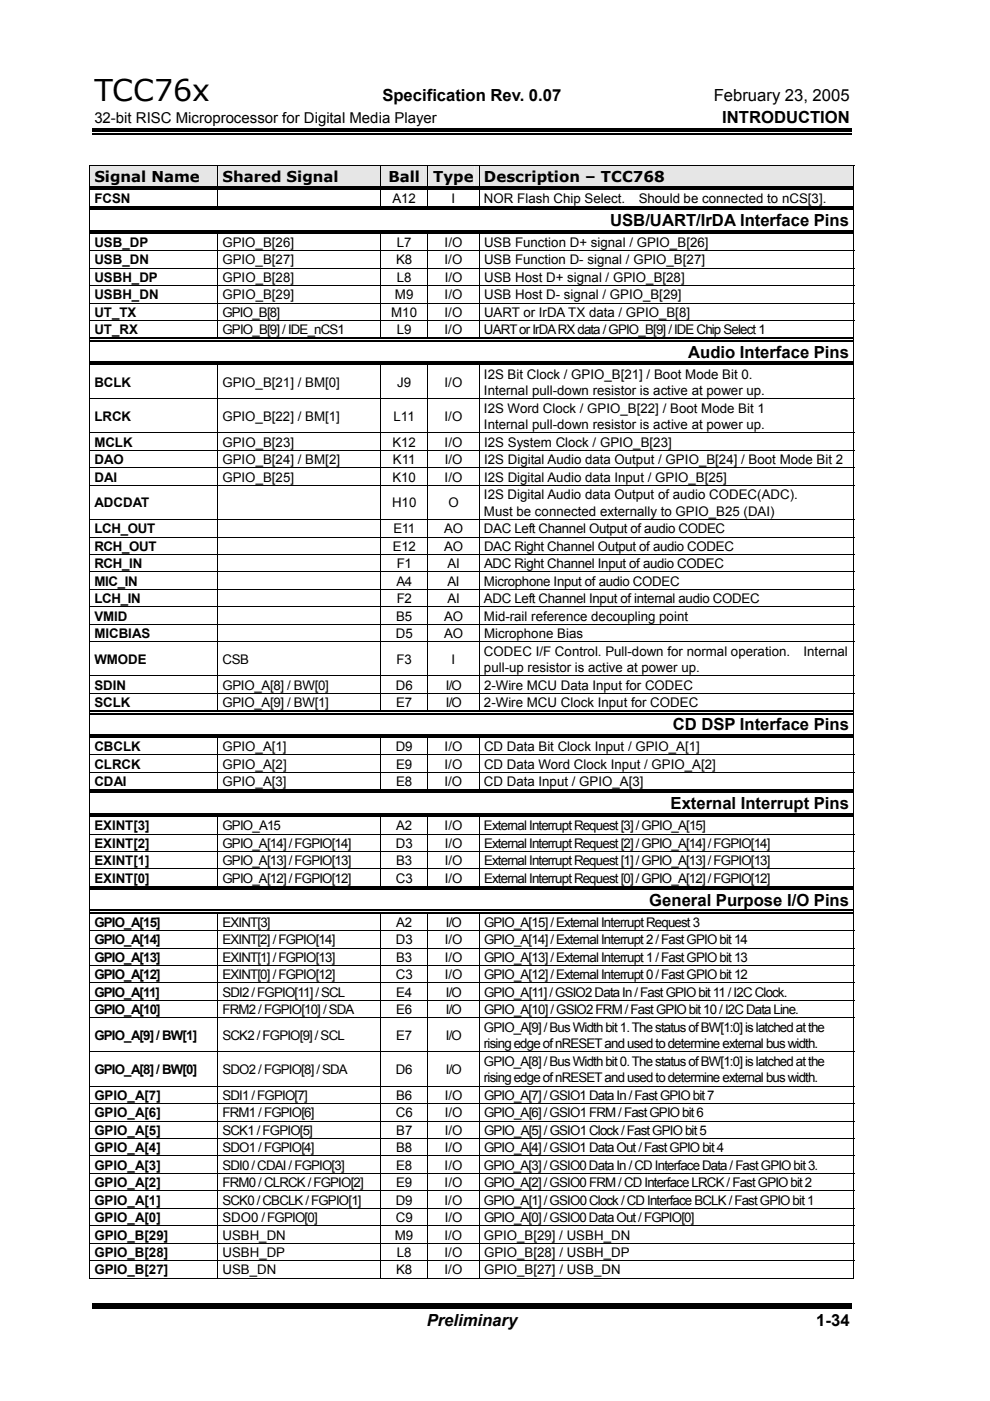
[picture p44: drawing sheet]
<svg xmlns="http://www.w3.org/2000/svg" width="210mm" height="297mm" viewBox="0 0 210 297" stroke-linecap="round" stroke-linejoin="round" font-family="sans-serif">
<defs><g id="words">
<text font-size="6.3" x="20" y="21.4">TCC76x</text>
<g font-size="3.5">
<text x="81.1" y="21.4">Specification Rev. 0.07</text>
<text x="151.3" y="21.4">February 23, 2005</text>
<text x="153.1" y="26.1">INTRODUCTION</text>
<text x="129.4" y="47.9">USB/UART/IrDA Interface Pins</text>
<text x="145.9" y="75.8">Audio Interface Pins</text>
<text x="142.6" y="154.8">CD DSP Interface Pins</text>
<text x="142.2" y="171.6">External Interrupt Pins</text>
<text x="137.7" y="192">General Purpose I/O Pins</text>
<text x="90.5" y="281.2">Preliminary</text>
<text x="173.1" y="281.2">1-34</text>
</g>
<g font-size="3.2">
<text x="20" y="26.1">32-bit RISC Microprocessor for Digital Media Player</text>
<text x="20" y="38.6">Signal Name</text>
<text x="47.2" y="38.6">Shared Signal</text>
<text x="82.4" y="38.6">Ball</text>
<text x="91.9" y="38.6">Type</text>
<text x="102.6" y="38.6">Description – TCC768</text>
</g>
<g font-size="2.8">
<text x="20" y="43.1">FCSN</text>
<text x="83.2" y="43.1">A12</text>
<text x="95.8" y="43.1">I</text>
<text x="102.6" y="43.1">NOR Flash Chip Select.</text>
<text x="135.4" y="43.1">Should be connected to nCS[3].</text>
<text x="20" y="52.4">USB_DP</text>
<text x="47.2" y="52.4">GPIO_B[26]</text>
<text x="84.1" y="52.4">L7</text>
<text x="94.3" y="52.4">I/O</text>
<text x="102.6" y="52.4">USB Function D+ signal / GPIO_B[26]</text>
<text x="20" y="56.1">USB_DN</text>
<text x="20" y="59.8">USBH_DP</text>
<text x="47.2" y="56.1">GPIO_B[27]</text>
<text x="47.2" y="59.8">GPIO_B[28]</text>
<text x="84" y="56.1">K8</text>
<text x="84.1" y="59.8">L8</text>
<text x="94.3" y="56.1">I/O</text>
<text x="94.3" y="59.8">I/O</text>
<text x="102.6" y="56.1">USB Function D- signal / GPIO_B[27]</text>
<text x="102.6" y="59.8">USB Host D+ signal / GPIO_B[28]</text>
<text x="20" y="63.5">USBH_DN</text>
<text x="47.2" y="63.5">GPIO_B[29]</text>
<text x="83.7" y="63.5">M9</text>
<text x="94.3" y="63.5">I/O</text>
<text x="102.6" y="63.5">USB Host D- signal / GPIO_B[29]</text>
<text x="20" y="67.2">UT_TX</text>
<text x="20" y="70.9">UT_RX</text>
<text x="47.2" y="67.2">GPIO_B[8]</text>
<text x="47.2" y="70.9">GPIO_B[9] / IDE_nCS1</text>
<text x="83" y="67.2">M10</text>
<text x="84.1" y="70.9">L9</text>
<text x="94.3" y="70.9">I/O</text>
<text x="94.3" y="67.2">I/O</text>
<text x="102.6" y="70.9">UART or IrDA RX data / GPIO_B[9] / IDE Chip Select 1</text>
<text x="102.6" y="67.2">UART or IrDA TX data / GPIO_B[8]</text>
<text x="20" y="82">BCLK</text>
<text x="47.2" y="82">GPIO_B[21] / BM[0]</text>
<text x="84.2" y="82">J9</text>
<text x="94.3" y="82">I/O</text>
<text x="102.6" y="80.3">I2S Bit Clock / GPIO_B[21] / Boot Mode Bit 0.</text>
<text x="102.6" y="83.8">Internal pull-down resistor is active at power up.</text>
<text x="20" y="89.2">LRCK</text>
<text x="47.2" y="89.2">GPIO_B[22] / BM[1]</text>
<text x="83.5" y="89.2">L11</text>
<text x="94.3" y="89.2">I/O</text>
<text x="102.6" y="87.5">I2S Word Clock / GPIO_B[22] / Boot Mode Bit 1</text>
<text x="20" y="94.7">MCLK</text>
<text x="47.2" y="94.7">GPIO_B[23]</text>
<text x="83.2" y="94.7">K12</text>
<text x="94.3" y="94.7">I/O</text>
<text x="102.6" y="91">Internal pull-down resistor is active at power up.</text>
<text x="102.6" y="94.7">I2S System Clock / GPIO_B[23]</text>
<text x="20" y="98.4">DAO</text>
<text x="47.2" y="98.4">GPIO_B[24] / BM[2]</text>
<text x="83.3" y="98.4">K11</text>
<text x="94.3" y="98.4">I/O</text>
<text x="102.6" y="98.4">I2S Digital Audio data Output / GPIO_B[24] / Boot Mode Bit 2</text>
<text x="20" y="102.1">DAI</text>
<text x="20" y="107.6">ADCDAT</text>
<text x="47.2" y="102.1">GPIO_B[25]</text>
<text x="83.1" y="107.6">H10</text>
<text x="83.2" y="102.1">K10</text>
<text x="94.3" y="102.1">I/O</text>
<text x="95.1" y="107.6">O</text>
<text x="102.6" y="105.8">I2S Digital Audio data Output of audio CODEC(ADC).</text>
<text x="102.6" y="102.1">I2S Digital Audio data Input / GPIO_B[25]</text>
<text x="20" y="113.1">LCH_OUT</text>
<text x="83.4" y="113.1">E11</text>
<text x="94.2" y="113.1">AO</text>
<text x="102.6" y="109.3">Must be connected externally to GPIO_B25 (DAI)</text>
<text x="102.6" y="113.1">DAC Left Channel Output of audio CODEC</text>
<text x="20" y="116.8">RCH_OUT</text>
<text x="83.3" y="116.8">E12</text>
<text x="94.2" y="116.8">AO</text>
<text x="102.6" y="116.8">DAC Right Channel Output of audio CODEC</text>
<text x="20" y="120.5">RCH_IN</text>
<text x="20" y="124.2">MIC_IN</text>
<text x="84" y="124.2">A4</text>
<text x="84.1" y="120.5">F1</text>
<text x="94.9" y="124.2">AI</text>
<text x="94.9" y="120.5">AI</text>
<text x="102.6" y="124.2">Microphone Input of audio CODEC</text>
<text x="102.6" y="120.5">ADC Right Channel Input of audio CODEC</text>
<text x="20" y="127.9">LCH_IN</text>
<text x="20" y="131.6">VMID</text>
<text x="84" y="131.6">B5</text>
<text x="84.1" y="127.9">F2</text>
<text x="94.2" y="131.6">AO</text>
<text x="94.9" y="127.9">AI</text>
<text x="102.6" y="131.6">Mid-rail reference decoupling point</text>
<text x="102.6" y="127.9">ADC Left Channel Input of internal audio CODEC</text>
<text x="20" y="135.3">MICBIAS</text>
<text x="83.9" y="135.3">D5</text>
<text x="94.2" y="135.3">AO</text>
<text x="102.6" y="135.3">Microphone Bias</text>
<text x="20" y="140.7">WMODE</text>
<text x="47.2" y="140.7">CSB</text>
<text x="84.1" y="140.7">F3</text>
<text x="95.8" y="140.7">I</text>
<text x="102.6" y="139">CODEC I/F Control. Pull-down for normal operation.</text>
<text x="102.6" y="142.5">pull-up resistor is active at power up.</text>
<text x="170.4" y="139">Internal</text>
<text x="20" y="146.2">SDIN</text>
<text x="20" y="149.9">SCLK</text>
<text x="47.2" y="146.2">GPIO_A[8] / BW[0]</text>
<text x="47.2" y="149.9">GPIO_A[9] / BW[1]</text>
<text x="83.9" y="146.2">D6</text>
<text x="84" y="149.9">E7</text>
<text x="94.5" y="149.9">I/O</text>
<text x="94.5" y="146.2">I/O</text>
<text x="102.6" y="149.9">2-Wire MCU Clock Input for CODEC</text>
<text x="102.6" y="146.2">2-Wire MCU Data Input for CODEC</text>
<text x="20" y="159.3">CBCLK</text>
<text x="47.2" y="159.3">GPIO_A[1]</text>
<text x="83.9" y="159.3">D9</text>
<text x="94.3" y="159.3">I/O</text>
<text x="102.6" y="159.3">CD Data Bit Clock Input / GPIO_A[1]</text>
<text x="20" y="163">CLRCK</text>
<text x="20" y="166.7">CDAI</text>
<text x="47.2" y="163">GPIO_A[2]</text>
<text x="47.2" y="166.7">GPIO_A[3]</text>
<text x="84" y="166.7">E8</text>
<text x="84" y="163">E9</text>
<text x="94.3" y="166.7">I/O</text>
<text x="94.3" y="163">I/O</text>
<text x="102.6" y="166.7">CD Data Input / GPIO_A[3]</text>
<text x="102.6" y="163">CD Data Word Clock Input / GPIO_A[2]</text>
<text x="20" y="176">EXINT[3]</text>
<text x="20" y="179.7">EXINT[2]</text>
<text x="47.2" y="176">GPIO_A15</text>
<text x="47.2" y="179.7">GPIO_A[14] / FGPIO[14]</text>
<text x="83.9" y="179.7">D3</text>
<text x="84" y="176">A2</text>
<text x="94.3" y="176">I/O</text>
<text x="94.3" y="179.7">I/O</text>
<text x="102.6" y="176">External Interrupt Request [3] / GPIO_A[15]</text>
<text x="102.6" y="179.7">External Interrupt Request [2] / GPIO_A[14] / FGPIO[14]</text>
<text x="20" y="183.4">EXINT[1]</text>
<text x="47.2" y="183.4">GPIO_A[13] / FGPIO[13]</text>
<text x="84" y="183.4">B3</text>
<text x="94.3" y="183.4">I/O</text>
<text x="102.6" y="183.4">External Interrupt Request [1] / GPIO_A[13] / FGPIO[13]</text>
<text x="20" y="187.1">EXINT[0]</text>
<text x="47.2" y="187.1">GPIO_A[12] / FGPIO[12]</text>
<text x="83.9" y="187.1">C3</text>
<text x="94.3" y="187.1">I/O</text>
<text x="102.6" y="187.1">External Interrupt Request [0] / GPIO_A[12] / FGPIO[12]</text>
<text x="20" y="196.5">GPIO_A[15]</text>
<text x="47.2" y="196.5">EXINT[3]</text>
<text x="84" y="196.5">A2</text>
<text x="94.5" y="196.5">I/O</text>
<text x="102.6" y="196.5">GPIO_A[15] / External Interrupt Request 3</text>
<text x="20" y="200.2">GPIO_A[14]</text>
<text x="20" y="203.9">GPIO_A[13]</text>
<text x="47.2" y="200.2">EXINT[2] / FGPIO[14]</text>
<text x="47.2" y="203.9">EXINT[1] / FGPIO[13]</text>
<text x="83.9" y="200.2">D3</text>
<text x="84" y="203.9">B3</text>
<text x="94.3" y="200.2">I/O</text>
<text x="94.3" y="203.9">I/O</text>
<text x="102.6" y="200.2">GPIO_A[14] / External Interrupt 2 / Fast GPIO bit 14</text>
<text x="102.6" y="203.9">GPIO_A[13] / External Interrupt 1 / Fast GPIO bit 13</text>
<text x="20" y="207.6">GPIO_A[12]</text>
<text x="47.2" y="207.6">EXINT[0] / FGPIO[12]</text>
<text x="83.9" y="207.6">C3</text>
<text x="94.3" y="207.6">I/O</text>
<text x="102.6" y="207.6">GPIO_A[12] / External Interrupt 0 / Fast GPIO bit 12</text>
<text x="20" y="211.3">GPIO_A[11]</text>
<text x="20" y="215">GPIO_A[10]</text>
<text x="47.2" y="211.3">SDI2 / FGPIO[11] / SCL</text>
<text x="47.2" y="215">FRM2 / FGPIO[10] / SDA</text>
<text x="84" y="215">E6</text>
<text x="84" y="211.3">E4</text>
<text x="94.5" y="215">I/O</text>
<text x="94.5" y="211.3">I/O</text>
<text x="102.6" y="215">GPIO_A[10] / GSIO2 FRM / Fast GPIO bit 10 / I2C Data Line.</text>
<text x="102.6" y="211.3">GPIO_A[11] / GSIO2 Data In / Fast GPIO bit 11 / I2C Clock.</text>
<text x="20" y="220.5">GPIO_A[9] / BW[1]</text>
<text x="47.2" y="220.5">SCK2 / FGPIO[9] / SCL</text>
<text x="84" y="220.5">E7</text>
<text x="94.5" y="220.5">I/O</text>
<text x="102.6" y="218.7">GPIO_A[9] / Bus Width bit 1. The status of BW[1:0] is latched at the</text>
<text x="20" y="227.7">GPIO_A[8] / BW[0]</text>
<text x="47.2" y="227.7">SDO2 / FGPIO[8] / SDA</text>
<text x="83.9" y="227.7">D6</text>
<text x="94.5" y="227.7">I/O</text>
<text x="102.6" y="222.2">rising edge of nRESET and used to determine external bus width.</text>
<text x="102.6" y="225.9">GPIO_A[8] / Bus Width bit 0. The status of BW[1:0] is latched at the</text>
<text x="20" y="233.2">GPIO_A[7]</text>
<text x="47.2" y="233.2">SDI1 / FGPIO[7]</text>
<text x="84" y="233.2">B6</text>
<text x="94.3" y="233.2">I/O</text>
<text x="102.6" y="229.5">rising edge of nRESET and used to determine external bus width.</text>
<text x="102.6" y="233.2">GPIO_A[7] / GSIO1 Data In / Fast GPIO bit 7</text>
<text x="20" y="236.9">GPIO_A[6]</text>
<text x="47.2" y="236.9">FRM1 / FGPIO[6]</text>
<text x="83.9" y="236.9">C6</text>
<text x="94.3" y="236.9">I/O</text>
<text x="102.6" y="236.9">GPIO_A[6] / GSIO1 FRM / Fast GPIO bit 6</text>
<text x="20" y="240.6">GPIO_A[5]</text>
<text x="20" y="244.3">GPIO_A[4]</text>
<text x="47.2" y="240.6">SCK1 / FGPIO[5]</text>
<text x="47.2" y="244.3">SDO1 / FGPIO[4]</text>
<text x="84" y="244.3">B8</text>
<text x="84" y="240.6">B7</text>
<text x="94.3" y="244.3">I/O</text>
<text x="94.3" y="240.6">I/O</text>
<text x="102.6" y="244.3">GPIO_A[4] / GSIO1 Data Out / Fast GPIO bit 4</text>
<text x="102.6" y="240.6">GPIO_A[5] / GSIO1 Clock / Fast GPIO bit 5</text>
<text x="20" y="248">GPIO_A[3]</text>
<text x="20" y="251.7">GPIO_A[2]</text>
<text x="47.2" y="248">SDI0 / CDAI / FGPIO[3]</text>
<text x="47.2" y="251.7">FRM0 / CLRCK / FGPIO[2]</text>
<text x="84" y="248">E8</text>
<text x="84" y="251.7">E9</text>
<text x="94.3" y="248">I/O</text>
<text x="94.3" y="251.7">I/O</text>
<text x="102.6" y="248">GPIO_A[3] / GSIO0 Data In / CD Interface Data / Fast GPIO bit 3.</text>
<text x="102.6" y="251.7">GPIO_A[2] / GSIO0 FRM / CD Interface LRCK / Fast GPIO bit 2</text>
<text x="20" y="255.4">GPIO_A[1]</text>
<text x="47.2" y="255.4">SCK0 / CBCLK / FGPIO[1]</text>
<text x="83.9" y="255.4">D9</text>
<text x="94.3" y="255.4">I/O</text>
<text x="102.6" y="255.4">GPIO_A[1] / GSIO0 Clock / CD Interface BCLK / Fast GPIO bit 1</text>
<text x="20" y="259.1">GPIO_A[0]</text>
<text x="20" y="262.8">GPIO_B[29]</text>
<text x="47.2" y="259.1">SDO0 / FGPIO[0]</text>
<text x="47.2" y="262.8">USBH_DN</text>
<text x="83.7" y="262.8">M9</text>
<text x="83.9" y="259.1">C9</text>
<text x="94.3" y="262.8">I/O</text>
<text x="94.3" y="259.1">I/O</text>
<text x="102.6" y="262.8">GPIO_B[29] / USBH_DN</text>
<text x="102.6" y="259.1">GPIO_A[0] / GSIO0 Data Out / FGPIO[0]</text>
<text x="20" y="266.5">GPIO_B[28]</text>
<text x="47.2" y="266.5">USBH_DP</text>
<text x="84.1" y="266.5">L8</text>
<text x="94.3" y="266.5">I/O</text>
<text x="102.6" y="266.5">GPIO_B[28] / USBH_DP</text>
<text x="20" y="270.2">GPIO_B[27]</text>
<text x="47.2" y="270.2">USB_DN</text>
<text x="84" y="270.2">K8</text>
<text x="94.3" y="270.2">I/O</text>
<text x="102.6" y="270.2">GPIO_B[27] / USB_DN</text>
</g>
</g></defs>
<path d="M19.5 28.3h161M19.5 276.4h161" fill="none" stroke="#000" stroke-width=".25"/>
<path d="M19.5 27.2h161v.8h-161zM19.5 276.8h161v.8h-161z" fill="#000"/>
<g fill="#e6e6e6">
<path d="M20 35.2h25.1v4.2h-25.1z"/>
<path d="M19.1 35.2h27v4.2h-27z"/>
<path d="M47.2 35.2h32.5v4.2h-32.5z"/>
<path d="M46.2 35.2h34.4v4.2h-34.4z"/>
<path d="M81.7 35.2h8v4.2h-8z"/>
<path d="M80.8 35.2h9.8v4.2h-9.8z"/>
<path d="M91.7 35.2h8.9v4.2h-8.9z"/>
<path d="M90.8 35.2h10.7v4.2h-10.7z"/>
<path d="M102.6 35.2h77.4v4.2h-77.4z"/>
<path d="M101.7 35.2h79.2v4.2h-79.2z"/>
</g>
<g fill="#000">
<path d="M18.9 35h.2v.2h-.2zM18.9 39.4h.2v.8h-.2zM46.1 39.4h.7v.3h-.7zM46.1 39.9h.7v.3h-.7zM80.6 39.4h.8v.3h-.8zM80.6 39.9h.8v.3h-.8zM90.6 39.4h.8v.3h-.8zM90.6 39.9h.8v.3h-.8zM101.5 39.4h.8v.3h-.8zM101.5 39.9h.8v.3h-.8zM180.9 35h.2v.2h-.2zM180.9 39.4h.2v.8h-.2z"/>
<path d="M18.9 43.8h.2v.8h-.2zM18.9 48.8h.2v.8h-.2zM46 43.8h.8v.2h-.8zM46 44.3h.8v.2h-.8zM46 48.8h.8v.2h-.8zM46 49.3h.8v.2h-.8zM46.1 40.2h.1zM46.1 43.8h.7v.2h-.7zM46.1 44.3h.7v.2h-.7zM46.1 49.5l.1 .1zM46.1 48.8h.7v.2h-.7zM46.1 49.3h.7v.2h-.7z"/>
<path d="M80.6 43.8h.7v.2h-.7zM80.6 44.3h.7v.2h-.7zM80.6 48.8h.7v.2h-.7zM80.6 49.3h.7v.2h-.7zM80.6 40.2h.2zM80.6 43.8h.8v.2h-.8zM80.6 44.3h.8v.2h-.8zM80.6 49.5l.2 .1zM80.6 48.8h.8v.2h-.8zM80.6 49.3h.8v.2h-.8zM90.6 43.8h.8v.2h-.8zM90.6 44.3h.8v.2h-.8z"/>
<path d="M90.6 48.8h.8v.2h-.8zM90.6 49.3h.8v.2h-.8zM90.6 40.2h.2zM90.6 49.5l.2 .1zM101.5 43.8h.7v.2h-.7zM101.5 44.3h.7v.2h-.7zM101.5 48.8h.7v.2h-.7zM101.5 49.3h.7v.2h-.7zM101.5 40.2h.2zM101.5 43.8h.8v.2h-.8zM101.5 44.3h.8v.2h-.8zM101.5 49.5l.2 .1z"/>
<path d="M101.5 48.8h.8v.2h-.8zM101.5 49.3h.8v.2h-.8zM180.9 43.8h.2v.8h-.2zM180.9 48.8h.2v.8h-.2zM18.9 71.6h.2v.8h-.2zM18.9 76.6h.2v.8h-.2zM46 71.6h.8v.3h-.8zM46 72.1h.8v.3h-.8zM46 76.6h.8v.3h-.8zM46 77.2h.8v.2h-.8zM46.1 71.6h.7v.3h-.7zM46.1 72.1h.7v.3h-.7z"/>
<path d="M46.1 77.4h.1zM46.1 76.6h.7v.3h-.7zM46.1 77.2h.7v.2h-.7zM80.6 71.6h.7v.3h-.7zM80.6 72.1h.7v.3h-.7zM80.6 76.6h.7v.3h-.7zM80.6 77.2h.7v.2h-.7zM80.6 71.6h.8v.3h-.8zM80.6 72.1h.8v.3h-.8zM80.6 77.4h.2zM80.6 76.6h.8v.3h-.8zM80.6 77.2h.8v.2h-.8z"/>
<path d="M90.6 71.6h.8v.3h-.8zM90.6 72.1h.8v.3h-.8zM90.6 76.6h.8v.3h-.8zM90.6 77.2h.8v.2h-.8zM90.6 77.4h.2zM101.5 71.6h.7v.3h-.7zM101.5 72.1h.7v.3h-.7zM101.5 76.6h.7v.3h-.7zM101.5 77.2h.7v.2h-.7zM101.5 71.6h.8v.3h-.8zM101.5 72.1h.8v.3h-.8zM101.5 77.4h.2z"/>
<path d="M101.5 76.6h.8v.3h-.8zM101.5 77.2h.8v.2h-.8zM180.9 71.6h.2v.8h-.2zM180.9 76.6h.2v.8h-.2zM18.9 150.6h.2v.8h-.2zM18.9 155.7h.2v.8h-.2zM46 150.6h.8v.3h-.8zM46 151.2h.8v.2h-.8zM46 155.7h.8v.2h-.8zM46 156.2h.8v.2h-.8zM46.1 150.6h.7v.3h-.7zM46.1 151.2h.7v.2h-.7z"/>
<path d="M46.1 156.4l.1 .1zM46.1 155.7h.7v.2h-.7zM46.1 156.2h.7v.2h-.7zM80.6 150.6h.7v.3h-.7zM80.6 151.2h.7v.2h-.7zM80.6 155.7h.7v.2h-.7zM80.6 156.2h.7v.2h-.7zM80.6 150.6h.8v.3h-.8zM80.6 151.2h.8v.2h-.8zM80.6 156.4l.2 .1zM80.6 155.7h.8v.2h-.8zM80.6 156.2h.8v.2h-.8z"/>
<path d="M90.6 150.6h.8v.3h-.8zM90.6 151.2h.8v.2h-.8zM90.6 155.7h.8v.2h-.8zM90.6 156.2h.8v.2h-.8zM90.6 156.4l.2 .1zM101.5 150.6h.7v.3h-.7zM101.5 151.2h.7v.2h-.7zM101.5 155.7h.7v.2h-.7zM101.5 156.2h.7v.2h-.7zM101.5 150.6h.8v.3h-.8zM101.5 151.2h.8v.2h-.8zM101.5 156.4l.2 .1z"/>
<path d="M101.5 155.7h.8v.2h-.8zM101.5 156.2h.8v.2h-.8zM180.9 150.6h.2v.8h-.2zM180.9 155.7h.2v.8h-.2zM18.9 167.4h.2v.8h-.2zM18.9 172.4h.2v.8h-.2zM46 167.4h.8v.2h-.8zM46 167.9h.8v.2h-.8zM46 172.4h.8v.3h-.8zM46 172.9h.8v.3h-.8zM46.1 167.4h.7v.2h-.7zM46.1 167.9h.7v.2h-.7z"/>
<path d="M46.1 173.2h.1zM46.1 172.4h.7v.3h-.7zM46.1 172.9h.7v.3h-.7zM80.6 167.4h.7v.2h-.7zM80.6 167.9h.7v.2h-.7zM80.6 172.4h.7v.3h-.7zM80.6 172.9h.7v.3h-.7zM80.6 167.4h.8v.2h-.8zM80.6 167.9h.8v.2h-.8zM80.6 173.2h.2zM80.6 172.4h.8v.3h-.8zM80.6 172.9h.8v.3h-.8z"/>
<path d="M90.6 167.4h.8v.2h-.8zM90.6 167.9h.8v.2h-.8zM90.6 172.4h.8v.3h-.8zM90.6 172.9h.8v.3h-.8zM90.6 173.2h.2zM101.5 167.4h.7v.2h-.7zM101.5 167.9h.7v.2h-.7zM101.5 172.4h.7v.3h-.7zM101.5 172.9h.7v.3h-.7zM101.5 167.4h.8v.2h-.8zM101.5 167.9h.8v.2h-.8zM101.5 173.2h.2z"/>
<path d="M101.5 172.4h.8v.3h-.8zM101.5 172.9h.8v.3h-.8zM180.9 167.4h.2v.8h-.2zM180.9 172.4h.2v.8h-.2zM18.9 187.9h.2v.8h-.2zM18.9 192.9h.2v.8h-.2zM46 187.9h.8v.2h-.8zM46 188.4h.8v.2h-.8zM46 192.9h.8v.2h-.8zM46 193.4h.8v.3h-.8zM46.1 187.9h.7v.2h-.7zM46.1 188.4h.7v.2h-.7z"/>
<path d="M46.1 193.7h.1zM46.1 192.9h.7v.2h-.7zM46.1 193.4h.7v.3h-.7zM80.6 187.9h.7v.2h-.7zM80.6 188.4h.7v.2h-.7zM80.6 192.9h.7v.2h-.7zM80.6 193.4h.7v.3h-.7zM80.6 187.9h.8v.2h-.8zM80.6 188.4h.8v.2h-.8zM80.6 193.7h.2zM80.6 192.9h.8v.2h-.8zM80.6 193.4h.8v.3h-.8z"/>
<path d="M90.6 187.9h.8v.2h-.8zM90.6 188.4h.8v.2h-.8zM90.6 192.9h.8v.2h-.8zM90.6 193.4h.8v.3h-.8zM90.6 193.7h.2zM101.5 187.9h.7v.2h-.7zM101.5 188.4h.7v.2h-.7zM101.5 192.9h.7v.2h-.7zM101.5 193.4h.7v.3h-.7zM101.5 187.9h.8v.2h-.8zM101.5 188.4h.8v.2h-.8zM101.5 193.7h.2z"/>
<path d="M101.5 192.9h.8v.2h-.8zM101.5 193.4h.8v.3h-.8zM180.9 187.9h.2v.8h-.2zM180.9 192.9h.2v.8h-.2zM180.9 270.9h.2v.2h-.2z"/>
</g>
<g fill="none" stroke="#000" stroke-width=".21">
<path d="M18.9 35.1h162.2M19 35.2v4.2M46.2 35.2v4.2M80.7 35.2v4.2M90.7 35.2v4.2M101.6 35.2v4.2M181 35.2v4.2M18.9 53.2h162.2M18.9 56.9h162.2M19 40.2v3.6M19 44.6v4.2M19 49.6v3.5"/>
<path d="M19 53.3v3.5M19 57v3.5M46.2 40.2v3.6M46.2 49.6v3.5M46.2 53.3v3.5M46.2 57v3.5M80.7 40.2v3.6M80.7 49.6v3.5M80.7 53.3v3.5M80.7 57v3.5M90.7 40.2v3.6M90.7 49.6v3.5"/>
<path d="M90.7 53.3v3.5M90.7 57v3.5M101.6 40.2v3.6M101.6 49.6v3.5M101.6 53.3v3.5M101.6 57v3.5M181 40.2v3.6M181 44.6v4.2M181 49.6v3.5M181 53.3v3.5M181 57v3.5M18.9 60.6h162.2"/>
<path d="M18.9 64.3h162.2M18.9 68h162.2M19 60.7v3.5M19 64.4v3.5M19 68.1v3.5M19 72.4v4.2M19 77.4v7.1M46.2 60.7v3.5M46.2 64.4v3.5M46.2 68.1v3.5M46.2 77.4v7.1M80.7 60.7v3.5"/>
<path d="M80.7 64.4v3.5M80.7 68.1v3.5M80.7 77.4v7.1M90.7 60.7v3.5M90.7 64.4v3.5M90.7 68.1v3.5M90.7 77.4v7.1M101.6 60.7v3.5M101.6 64.4v3.5M101.6 68.1v3.5M101.6 77.4v7.1M181 60.7v3.5"/>
<path d="M181 64.4v3.5M181 68.1v3.5M181 72.4v4.2M181 77.4v7.1M18.9 84.6h162.2M18.9 91.8h162.2M18.9 95.5h162.2M18.9 99.2h162.2M19 84.7v7M19 91.9v3.5M19 95.6v3.5M19 99.3v3.5"/>
<path d="M46.2 84.7v7M46.2 91.9v3.5M46.2 95.6v3.5M46.2 99.3v3.5M80.7 84.7v7M80.7 91.9v3.5M80.7 95.6v3.5M80.7 99.3v3.5M90.7 84.7v7M90.7 91.9v3.5M90.7 95.6v3.5M90.7 99.3v3.5"/>
<path d="M101.6 84.7v7M101.6 91.9v3.5M101.6 95.6v3.5M101.6 99.3v3.5M181 84.7v7M181 91.9v3.5M181 95.6v3.5M181 99.3v3.5M18.9 102.9h162.2M18.9 110.2h162.2M18.9 113.9h162.2M18.9 117.6h162.2"/>
<path d="M19 103v7.1M19 110.2v3.6M19 113.9v3.6M19 117.6v3.6M46.2 103v7.1M46.2 110.2v3.6M46.2 113.9v3.6M46.2 117.6v3.6M80.7 103v7.1M80.7 110.2v3.6M80.7 113.9v3.6M80.7 117.6v3.6"/>
<path d="M90.7 103v7.1M90.7 110.2v3.6M90.7 113.9v3.6M90.7 117.6v3.6M101.6 103v7.1M101.6 110.2v3.6M101.6 113.9v3.6M101.6 117.6v3.6M181 103v7.1M181 110.2v3.6M181 113.9v3.6M181 117.6v3.6"/>
<path d="M18.9 121.3h162.2M18.9 125h162.2M18.9 128.7h162.2M18.9 132.4h162.2M18.9 136.1h162.2M19 121.3v3.6M19 125.1v3.5M19 128.8v3.5M19 132.5v3.5M19 136.2v7M46.2 121.3v3.6M46.2 125.1v3.5"/>
<path d="M46.2 128.8v3.5M46.2 132.5v3.5M46.2 136.2v7M80.7 121.3v3.6M80.7 125.1v3.5M80.7 128.8v3.5M80.7 132.5v3.5M80.7 136.2v7M90.7 121.3v3.6M90.7 125.1v3.5M90.7 128.8v3.5M90.7 132.5v3.5"/>
<path d="M90.7 136.2v7M101.6 121.3v3.6M101.6 125.1v3.5M101.6 128.8v3.5M101.6 132.5v3.5M101.6 136.2v7M181 121.3v3.6M181 125.1v3.5M181 128.8v3.5M181 132.5v3.5M181 136.2v7M18.9 143.3h162.2"/>
<path d="M18.9 147h162.2M19 143.4v3.5M19 147.1v3.5M19 151.4v4.3M19 156.5v3.5M46.2 143.4v3.5M46.2 147.1v3.5M46.2 156.5v3.5M80.7 143.4v3.5M80.7 147.1v3.5M80.7 156.5v3.5M90.7 143.4v3.5"/>
<path d="M90.7 147.1v3.5M90.7 156.5v3.5M101.6 143.4v3.5M101.6 147.1v3.5M101.6 156.5v3.5M181 143.4v3.5M181 147.1v3.5M181 151.4v4.3M181 156.5v3.5M18.9 160.1h162.2M18.9 163.8h162.2M18.9 176.8h162.2"/>
<path d="M19 160.1v3.6M19 163.9v3.5M19 168.2v4.2M19 173.2v3.5M19 176.9v3.5M46.2 160.1v3.6M46.2 163.9v3.5M46.2 173.2v3.5M46.2 176.9v3.5M80.7 160.1v3.6M80.7 163.9v3.5M80.7 173.2v3.5"/>
<path d="M80.7 176.9v3.5M90.7 160.1v3.6M90.7 163.9v3.5M90.7 173.2v3.5M90.7 176.9v3.5M101.6 160.1v3.6M101.6 163.9v3.5M101.6 173.2v3.5M101.6 176.9v3.5M181 160.1v3.6M181 163.9v3.5M181 168.2v4.2"/>
<path d="M181 173.2v3.5M181 176.9v3.5M18.9 180.5h162.2M18.9 184.2h162.2M18.9 197.3h162.2M19 180.6v3.5M19 184.3v3.6M19 188.7v4.2M19 193.7v3.5M19 197.4v3.5M46.2 180.6v3.5M46.2 184.3v3.6"/>
<path d="M46.2 193.7v3.5M46.2 197.4v3.5M80.7 180.6v3.5M80.7 184.3v3.6M80.7 193.7v3.5M80.7 197.4v3.5M90.7 180.6v3.5M90.7 184.3v3.6M90.7 193.7v3.5M90.7 197.4v3.5M101.6 180.6v3.5M101.6 184.3v3.6"/>
<path d="M101.6 193.7v3.5M101.6 197.4v3.5M181 180.6v3.5M181 184.3v3.6M181 188.7v4.2M181 193.7v3.5M181 197.4v3.5M18.9 201h162.2M18.9 204.7h162.2M18.9 208.4h162.2M18.9 212.1h162.2M18.9 215.8h162.2"/>
<path d="M19 201.1v3.5M19 204.8v3.5M19 208.5v3.5M19 212.2v3.5M19 215.9v7M46.2 201.1v3.5M46.2 204.8v3.5M46.2 208.5v3.5M46.2 212.2v3.5M46.2 215.9v7M80.7 201.1v3.5M80.7 204.8v3.5"/>
<path d="M80.7 208.5v3.5M80.7 212.2v3.5M80.7 215.9v7M90.7 201.1v3.5M90.7 204.8v3.5M90.7 208.5v3.5M90.7 212.2v3.5M90.7 215.9v7M101.6 201.1v3.5M101.6 204.8v3.5M101.6 208.5v3.5M101.6 212.2v3.5"/>
<path d="M101.6 215.9v7M181 201.1v3.5M181 204.8v3.5M181 208.5v3.5M181 212.2v3.5M181 215.9v7M18.9 223h162.2M18.9 230.3h162.2M18.9 234h162.2M18.9 237.7h162.2M19 223.1v7.1M19 230.4v3.5"/>
<path d="M19 234.1v3.5M19 237.8v3.5M46.2 223.1v7.1M46.2 230.4v3.5M46.2 234.1v3.5M46.2 237.8v3.5M80.7 223.1v7.1M80.7 230.4v3.5M80.7 234.1v3.5M80.7 237.8v3.5M90.7 223.1v7.1M90.7 230.4v3.5"/>
<path d="M90.7 234.1v3.5M90.7 237.8v3.5M101.6 223.1v7.1M101.6 230.4v3.5M101.6 234.1v3.5M101.6 237.8v3.5M181 223.1v7.1M181 230.4v3.5M181 234.1v3.5M181 237.8v3.5M18.9 241.4h162.2M18.9 245.1h162.2"/>
<path d="M18.9 248.8h162.2M18.9 252.5h162.2M18.9 256.2h162.2M18.9 259.9h162.2M19 241.5v3.5M19 245.2v3.5M19 248.9v3.5M19 252.6v3.5M19 256.3v3.5M19 260v3.5M46.2 241.5v3.5M46.2 245.2v3.5"/>
<path d="M46.2 248.9v3.5M46.2 252.6v3.5M46.2 256.3v3.5M46.2 260v3.5M80.7 241.5v3.5M80.7 245.2v3.5M80.7 248.9v3.5M80.7 252.6v3.5M80.7 256.3v3.5M80.7 260v3.5M90.7 241.5v3.5M90.7 245.2v3.5"/>
<path d="M90.7 248.9v3.5M90.7 252.6v3.5M90.7 256.3v3.5M90.7 260v3.5M101.6 241.5v3.5M101.6 245.2v3.5M101.6 248.9v3.5M101.6 252.6v3.5M101.6 256.3v3.5M101.6 260v3.5M181 241.5v3.5M181 245.2v3.5"/>
<path d="M181 248.9v3.5M181 252.6v3.5M181 256.3v3.5M181 260v3.5M18.9 263.6h162.2M18.9 267.3h162.2M18.9 271h27.2M19 263.7v3.5M19 267.4v3.7M46.2 263.7v3.5M46.2 267.4v3.7M46.2 271h34.4"/>
<path d="M80.7 263.7v3.5M80.7 267.4v3.7M80.8 271h9.8M90.7 263.7v3.5M90.7 267.4v3.7M90.8 271h10.7M101.6 263.7v3.5M101.6 267.4v3.7M101.7 271h79.2M181 263.7v3.5M181 267.4v3.7"/>
</g>
<g fill="none" stroke="#000" stroke-width=".25">
<path d="M19.1 39.6h27M46.8 39.6h33.8M81.4 39.6h9.2M91.4 39.6h10.1M102.3 39.6h78.6M19.1 40.1h27M19.1 43.9h26.9M19.1 44.4h26.9M19.1 48.9h26.9M19.1 49.4h26.9M46.8 40.1h33.8M46.8 43.9h33.8"/>
<path d="M46.8 44.4h33.8M46.8 48.9h33.8M46.8 49.4h33.8M81.4 40.1h9.2M81.4 43.9h9.2M81.4 44.4h9.2M81.4 48.9h9.2M81.4 49.4h9.2M91.4 40.1h10.1M91.4 43.9h10.1M91.4 44.4h10.1M91.4 48.9h10.1"/>
<path d="M91.4 49.4h10.1M102.3 40.1h78.6M102.3 43.9h78.6M102.3 44.4h78.6M102.3 48.9h78.6M102.3 49.4h78.6M19.1 71.7h26.9M19.1 72.2h26.9M19.1 76.8h26.9M19.1 77.3h26.9M46.8 71.7h33.8M46.8 72.2h33.8"/>
<path d="M46.8 76.8h33.8M46.8 77.3h33.8M81.4 71.7h9.2M81.4 72.2h9.2M81.4 76.8h9.2M81.4 77.3h9.2M91.4 71.7h10.1M91.4 72.2h10.1M91.4 76.8h10.1M91.4 77.3h10.1M102.3 71.7h78.6M102.3 72.2h78.6"/>
<path d="M102.3 76.8h78.6M102.3 77.3h78.6M19.1 150.8h26.9M19.1 151.3h26.9M19.1 155.8h26.9M19.1 156.3h26.9M46.8 150.8h33.8M46.8 151.3h33.8M46.8 155.8h33.8M46.8 156.3h33.8M81.4 150.8h9.2M81.4 151.3h9.2"/>
<path d="M81.4 155.8h9.2M81.4 156.3h9.2M91.4 150.8h10.1M91.4 151.3h10.1M91.4 155.8h10.1M91.4 156.3h10.1M102.3 150.8h78.6M102.3 151.3h78.6M102.3 155.8h78.6M102.3 156.3h78.6M19.1 167.5h26.9M19.1 168h26.9"/>
<path d="M19.1 172.6h26.9M19.1 173.1h26.9M46.8 167.5h33.8M46.8 168h33.8M46.8 172.6h33.8M46.8 173.1h33.8M81.4 167.5h9.2M81.4 168h9.2M81.4 172.6h9.2M81.4 173.1h9.2M91.4 167.5h10.1M91.4 168h10.1"/>
<path d="M91.4 172.6h10.1M91.4 173.1h10.1M102.3 167.5h78.6M102.3 168h78.6M102.3 172.6h78.6M102.3 173.1h78.6M19.1 188h26.9M19.1 188.5h26.9M19.1 193h26.9M19.1 193.5h26.9M46.8 188h33.8M46.8 188.5h33.8"/>
<path d="M46.8 193h33.8M46.8 193.5h33.8M81.4 188h9.2M81.4 188.5h9.2M81.4 193h9.2M81.4 193.5h9.2M91.4 188h10.1M91.4 188.5h10.1M91.4 193h10.1M91.4 193.5h10.1M102.3 188h78.6M102.3 188.5h78.6"/>
<path d="M102.3 193h78.6M102.3 193.5h78.6"/>
</g>
<use href="#words"/>
</svg>
